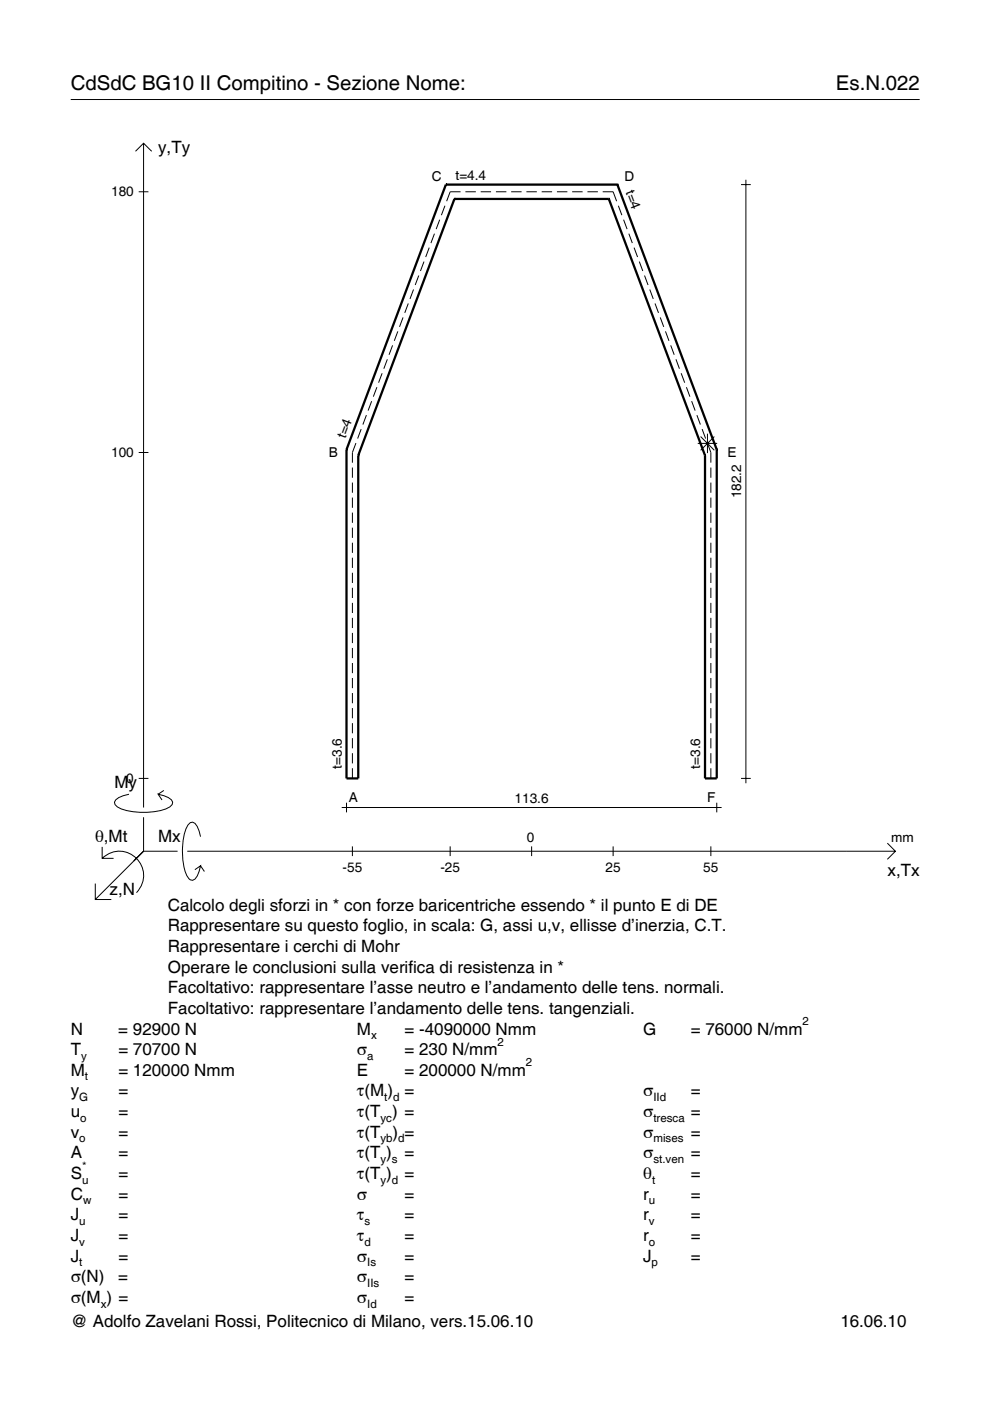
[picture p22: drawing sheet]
<svg xmlns="http://www.w3.org/2000/svg" width="210mm" height="297mm" viewBox="0 0 210 297" stroke-linecap="round" stroke-linejoin="round" font-family="sans-serif">
<defs><g id="words">
<g font-size="4.3">
<text x="15" y="19">CdSdC BG10 II Compitino - Sezione Nome:</text>
<text x="177.2" y="19">Es.N.022</text>
</g>
<g font-size="3.6">
<text x="33.5" y="32.4">y,Ty</text>
<text x="24.3" y="167.1">My</text>
<text x="20.1" y="178.4">θ,Mt</text>
<text x="33.5" y="178.4">Mx</text>
<text x="188.2" y="185.6">x,Tx</text>
<text x="23.2" y="189.7">z,N</text>
<text x="35.6" y="193.1">Calcolo degli sforzi in * con forze baricentriche essendo * il punto E di DE</text>
<text x="35.6" y="197.5">Rappresentare su questo foglio, in scala: G, assi u,v, ellisse d’inerzia, C.T.</text>
<text x="35.6" y="201.8">Rappresentare i cerchi di Mohr</text>
<text x="35.6" y="206.2">Operare le conclusioni sulla verifica di resistenza in *</text>
<text x="35.6" y="210.6">Facoltativo: rappresentare l’asse neutro e l’andamento delle tens. normali.</text>
<text x="35.6" y="215">Facoltativo: rappresentare l’andamento delle tens. tangenziali.</text>
<text x="15" y="219.3">N</text>
<text x="25.1" y="219.3">= 92900 N</text>
<text x="75.7" y="219.3">M</text>
<text x="85.8" y="219.3">= -4090000 Nmm</text>
<text x="136.4" y="219.3">G</text>
<text x="146.5" y="219.3">= 76000 N/mm</text>
<text x="15" y="223.7">T</text>
<text x="25.1" y="223.7">= 70700 N</text>
<text x="75.7" y="223.7">σ</text>
<text x="85.8" y="223.7">= 230 N/mm</text>
<text x="15" y="228.1">M</text>
<text x="15" y="232.5">y</text>
<text x="25.1" y="228.1">= 120000 Nmm</text>
<text x="25.1" y="232.5">=</text>
<text x="75.7" y="228.1">E</text>
<text x="75.7" y="232.5">τ(M ) =</text>
<text x="85.8" y="228.1">= 200000 N/mm</text>
<text x="136.4" y="232.5">σ</text>
<text x="146.5" y="232.5">=</text>
<text x="15" y="236.8">u</text>
<text x="25.1" y="236.8">=</text>
<text x="75.7" y="236.8">τ(T ) =</text>
<text x="136.4" y="236.8">σ</text>
<text x="146.5" y="236.8">=</text>
<text x="15" y="241.2">v</text>
<text x="15" y="245.6">A</text>
<text x="25.1" y="241.2">=</text>
<text x="25.1" y="245.6">=</text>
<text x="75.7" y="245.6">τ(T )</text>
<text x="75.7" y="241.2">τ(T</text>
<text x="83.3" y="241.2">) =</text>
<text x="85.8" y="245.6">=</text>
<text x="136.4" y="241.2">σ</text>
<text x="136.4" y="245.6">σ</text>
<text x="146.5" y="241.2">=</text>
<text x="146.5" y="245.6">=</text>
<text x="15" y="250">S</text>
<text x="25.1" y="250">=</text>
<text x="75.7" y="250">τ(T )</text>
<text x="85.8" y="250">=</text>
<text x="136.4" y="250">θ</text>
<text x="146.5" y="250">=</text>
<text x="15" y="254.3">C</text>
<text x="25.1" y="254.3">=</text>
<text x="75.7" y="254.3">σ</text>
<text x="85.8" y="254.3">=</text>
<text x="136.4" y="254.3">r</text>
<text x="146.5" y="254.3">=</text>
<text x="15" y="258.7">J</text>
<text x="15" y="263.1">J</text>
<text x="25.1" y="258.7">=</text>
<text x="25.1" y="263.1">=</text>
<text x="75.7" y="258.7">τ</text>
<text x="75.7" y="263.1">τ</text>
<text x="85.8" y="258.7">=</text>
<text x="85.8" y="263.1">=</text>
<text x="136.4" y="258.7">r</text>
<text x="136.4" y="263.1">r</text>
<text x="146.5" y="258.7">=</text>
<text x="146.5" y="263.1">=</text>
<text x="15" y="267.5">J</text>
<text x="25.1" y="267.5">=</text>
<text x="75.7" y="267.5">σ</text>
<text x="85.8" y="267.5">=</text>
<text x="136.4" y="267.5">J</text>
<text x="146.5" y="267.5">=</text>
<text x="15" y="271.8">σ(N)</text>
<text x="25.1" y="271.8">=</text>
<text x="75.7" y="271.8">σ</text>
<text x="85.8" y="271.8">=</text>
<text x="15" y="276.2">σ(M ) =</text>
<text x="15" y="281.4">@ Adolfo Zavelani Rossi, Politecnico di Milano, vers.15.06.10</text>
<text x="75.7" y="276.2">σ</text>
<text x="85.8" y="276.2">=</text>
<text x="178.2" y="281.4">16.06.10</text>
</g>
<g font-size="2.9">
<text x="23.6" y="41.7">180</text>
<text x="91.5" y="38.4">C</text>
<text x="96.6" y="38.1">t=4.4</text>
<text x="132.4" y="38.4">D</text>
<text x="132.6" y="40.7" transform="rotate(69 132.6 40.7)">t=4</text>
<text x="73.2" y="93" transform="rotate(-69 73.2 93)">t=4</text>
<text x="23.6" y="96.9">100</text>
<text x="69.7" y="96.8">B</text>
<text x="154.2" y="96.8">E</text>
<text x="157.1" y="105.7" transform="rotate(-90 157.1 105.7)">182.2</text>
<text x="26.8" y="166">0</text>
<text x="72.4" y="163" transform="rotate(-90 72.4 163)">t=3.6</text>
<text x="148.4" y="163" transform="rotate(-90 148.4 163)">t=3.6</text>
<text x="74" y="170">A</text>
<text x="109.1" y="170.2">113.6</text>
<text x="150" y="170">F</text>
<text x="111.7" y="178.4">0</text>
<text x="189" y="178.4">mm</text>
<text x="72.6" y="184.9">-55</text>
<text x="93.4" y="184.9">-25</text>
<text x="128.4" y="184.9">25</text>
<text x="149.1" y="184.9">55</text>
</g>
<g font-size="2.4">
<text x="78.7" y="220.3">x</text>
<text x="105.5" y="221.7">2</text>
<text x="170.2" y="217.3">2</text>
<text x="17.2" y="224.7">y</text>
<text x="77.9" y="224.7">a</text>
<text x="111.5" y="226.1">2</text>
<text x="16.8" y="233.5">G</text>
<text x="18" y="229.1">t</text>
<text x="81.5" y="233.5">t d</text>
<text x="138.5" y="233.5">IId</text>
<text x="17" y="237.8">o</text>
<text x="80.7" y="237.8">yc</text>
<text x="138.5" y="237.8">tresca</text>
<text x="16.8" y="242.2">o</text>
<text x="80.7" y="242.2">yb d</text>
<text x="138.5" y="242.2">mises</text>
<text x="17.4" y="251">u</text>
<text x="17.4" y="248">*</text>
<text x="80.7" y="246.6">y s</text>
<text x="80.7" y="251">y d</text>
<text x="138.2" y="251">t</text>
<text x="138.5" y="246.6">st.ven</text>
<text x="17.6" y="255.3">w</text>
<text x="137.6" y="255.3">u</text>
<text x="16.8" y="259.7">u</text>
<text x="77.3" y="259.7">s</text>
<text x="137.6" y="259.7">v</text>
<text x="16.8" y="264.1">v</text>
<text x="16.8" y="268.5">t</text>
<text x="77.3" y="264.1">d</text>
<text x="77.9" y="268.5">Is</text>
<text x="137.6" y="264.1">o</text>
<text x="138.2" y="268.5">p</text>
<text x="77.9" y="272.8">IIs</text>
<text x="21.4" y="277.2">x</text>
<text x="77.9" y="277.2">Id</text>
</g>
</g></defs>
<g fill="none" stroke="#000" stroke-width=".21">
<path d="M15 21.1h180M28.7 32.1l1.7-1.7 1.8 1.7M30.4 30.4v140.8M157.1 39.1h2.1M158.1 38.1v128M29.4 40.7h2.1M88.8 58.4l-.8 2M89.9 55.5l-.8 2M91 52.5l-.7 2M92.1 49.5l-.7 2M93.2 46.6l-.7 2M94.3 43.6l-.7 2"/>
<path d="M97.6 40.7h-2.2l-.7 2M98.7 40.7h2.2M101.9 40.7h2.2M105.1 40.7h2.3M108.4 40.7h2.2M111.6 40.7h2.2M114.8 40.7h2.3M118.1 40.7h2.2M121.3 40.7h2.2M124.6 40.7h2.2M127.8 40.7h2.2l.7 2M131.1 43.6l.7 2"/>
<path d="M132.2 46.6l.8 2M133.3 49.5l.8 2M134.4 52.5l.8 2M135.5 55.5l.8 2M136.7 58.4l.7 2M81 79.1l-.7 2M82.1 76.2l-.7 2M83.2 73.2l-.7 2M84.3 70.3l-.7 2M85.5 67.3l-.8 2M86.6 64.3l-.8 2M87.7 61.4l-.8 2"/>
<path d="M137.8 61.4l.7 2M138.9 64.3l.7 2M140 67.3l.7 2M141.1 70.3l.7 2M142.2 73.2l.7 2M143.3 76.2l.8 2M144.4 79.1l.8 2M29.4 95.9h2.1M74.7 99.1v2.2M75.5 93.9l-.8 2v2.2M76.6 91l-.8 2M77.7 88l-.8 2"/>
<path d="M78.8 85.1l-.8 2M79.9 82.1l-.7 2M145.5 82.1l.8 2M146.6 85.1l.8 2M147.8 88l.7 2M147.9 94h4.2M148.5 92.6l3 2.9M148.9 91l.7 2M150 93.9l.7 2v2.2M150 91.9v4.2M150.7 99.1v2.2M151.5 92.6l-3 2.9"/>
<path d="M74.7 102.3v2.2M74.7 105.5v2.2M74.7 108.7v2.1M74.7 111.9v2.1M74.7 115.1v2.1M74.7 118.2v2.2M150.7 102.3v2.2M150.7 105.5v2.2M150.7 108.7v2.1M150.7 111.9v2.1M150.7 115.1v2.1M150.7 118.2v2.2"/>
<path d="M74.7 121.4v2.2M74.7 124.6v2.2M74.7 127.8v2.2M74.7 131v2.2M74.7 134.2v2.1M74.7 137.4v2.1M150.7 121.4v2.2M150.7 124.6v2.2M150.7 127.8v2.2M150.7 131v2.2M150.7 134.2v2.1M150.7 137.4v2.1"/>
<path d="M74.7 140.6v2.1M74.7 143.7v2.2M74.7 146.9v2.2M74.7 150.1v2.2M74.7 153.3v2.2M74.7 156.5v2.2M74.7 159.7v2.1M150.7 140.6v2.1M150.7 143.7v2.2M150.7 146.9v2.2M150.7 150.1v2.2M150.7 153.3v2.2"/>
<path d="M150.7 156.5v2.2M150.7 159.7v2.1M21.7 179.6v2.4h2.4M27.3 168.4a3.6 3.6 0 0 0-3 1.7l.1 .5a5.6 5.6 0 0 0 3.8 1.5 13.4 13.4 0 0 0 7.8-1l.5-.5 .1-.5a3.6 3.6 0 0 0-3.1-1.7l.8 1.2M29.4 165h2.1M30.4 173.3v7.2M34.7 167.6l-1.2 .8M42.5 177.4a3.6 3.6 0 0 0-1.7-3.1l-.5 .1a5.7 5.7 0 0 0-1.5 3.8 13.9 13.9 0 0 0 1.1 7.9l.4 .4 .5 .1a3.6 3.6 0 0 0 1.7-3l-1.2 .8M72.4 171.2h80.6M73.5 170.2v2M74.7 162.9v2.1M74.7 179.4v2.1"/>
<path d="M95.4 179.4v2.1M112.7 179.4v2.1M130 179.4v2.1M150.7 162.9v2.1M150.7 179.4v2.1M152 170.2v2M157.1 165h2.1M188.1 178.8l1.7 1.7-1.7 1.7M20.2 187.3v3.4h3.4M21.7 182a5.1 5.1 0 0 1 7.2 0 5.1 5.1 0 0 1 0 7.3M30.4 180.5l-10.2 10.2M30.4 180.5h7.2"/>
<path d="M39.7 180.5h150.1M42.5 183.6l.8 1.2"/>
</g>
<g fill="none" stroke="#000" stroke-width=".48">
<path d="M94.5 39.1h.1M94.5 39.1l-21 56.2M94.5 39.1h36.4M130.9 39.1h.1M130.9 39.1l21.1 56.2M96.3 42.2h.1M96.3 42.2l-20.3 54.4M96.3 42.2h32.8M129.1 42.2h.1M129.1 42.2l20.4 54.4M73.5 95.3h.1M73.5 95.3v69.7h2.5v-68.4"/>
<path d="M76 96.6h.1M149.5 96.6h.1M152 95.3h.1M152 95.3v69.7h-2.5v-68.4"/>
</g>
<use href="#words"/>
</svg>
